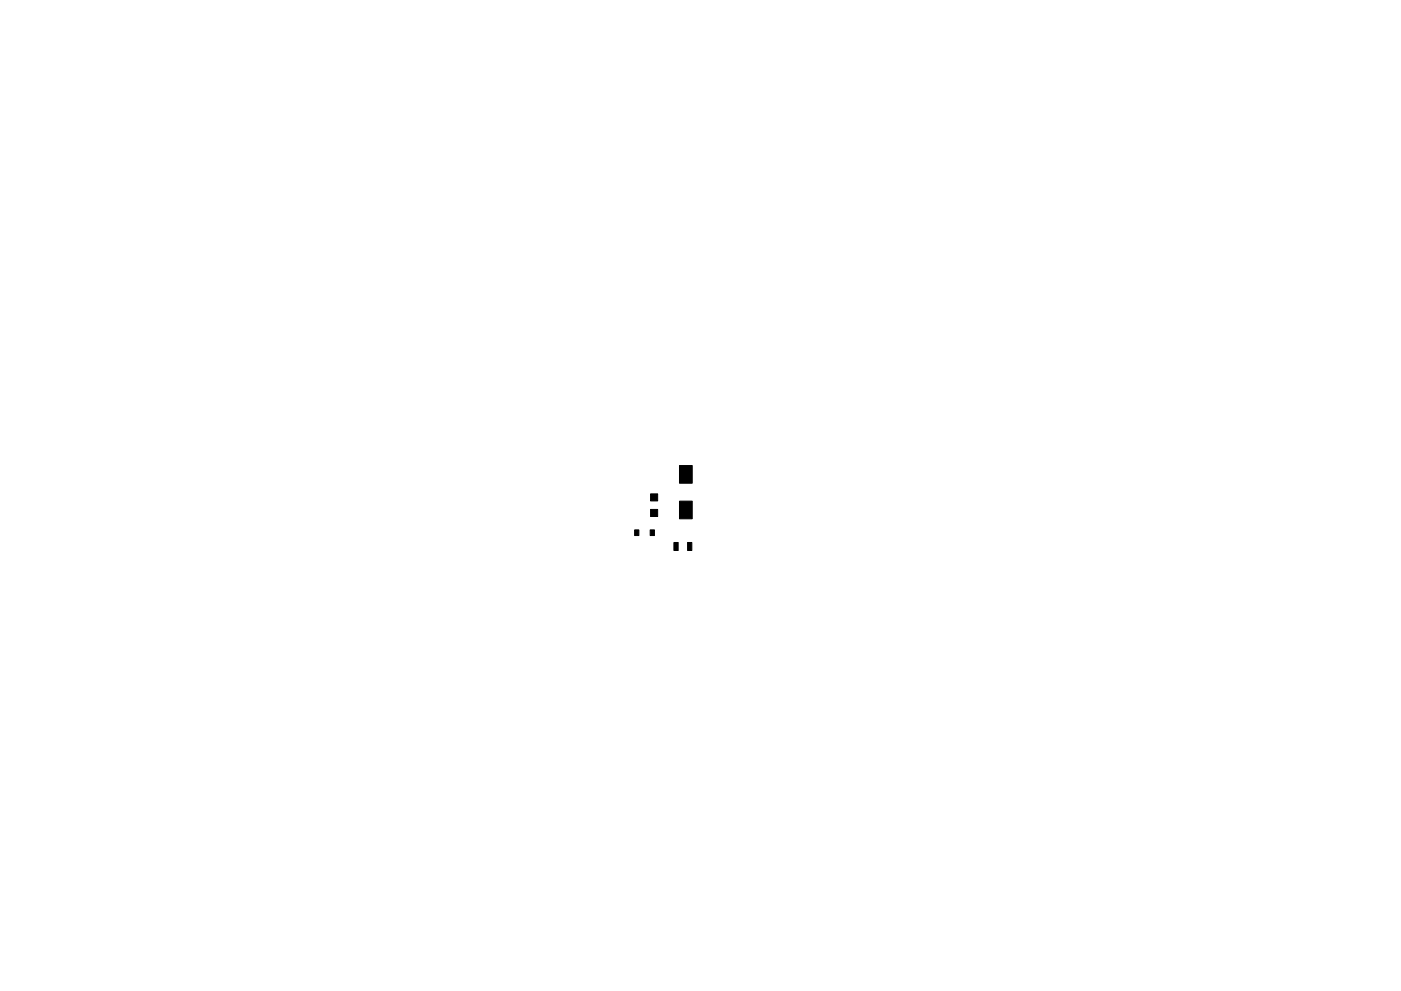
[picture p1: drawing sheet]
<svg xmlns="http://www.w3.org/2000/svg" width="297mm" height="210mm" viewBox="0 0 297 210" stroke-linecap="round" stroke-linejoin="round" font-family="sans-serif">
<path d="M134.6 112.4h.9v1.2h-.9zM137.9 112.4h.9v1.2h-.9zM137.9 108.1h1.5v1.5h-1.5zM137.9 104.8h1.5v1.5h-1.5zM142.9 115.1h.9v1.7h-.9zM145.8 115.1h.9v1.7h-.9zM144.1 106.3h2.7v3.8h-2.7zM144.1 98.8h2.7v3.7h-2.7z" fill="#000" stroke="#000" stroke-width=".21"/>
</svg>
